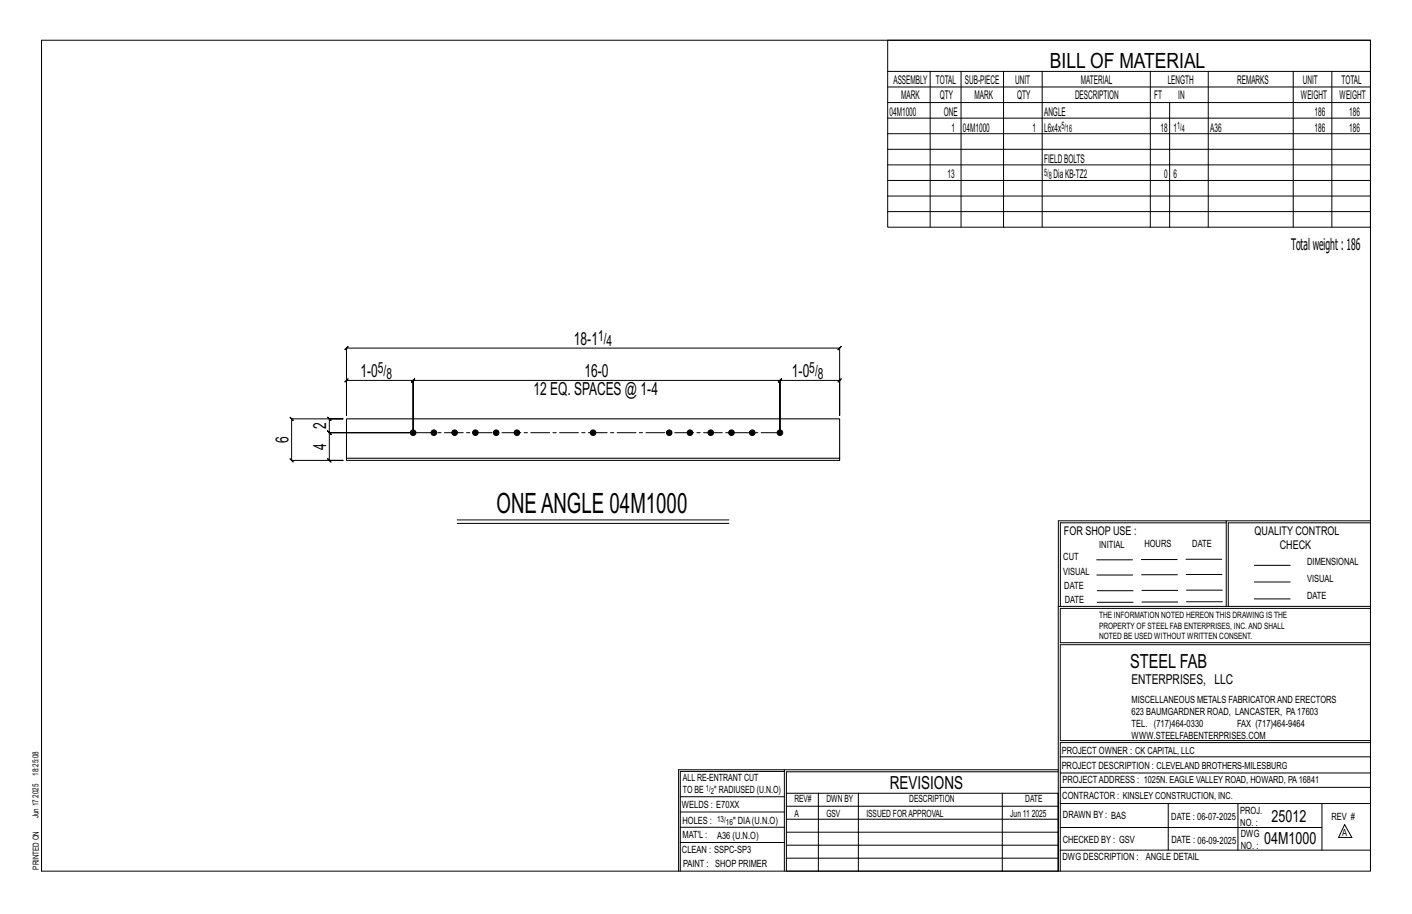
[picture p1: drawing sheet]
<svg xmlns="http://www.w3.org/2000/svg" width="432mm" height="279mm" viewBox="0 0 432 279" stroke-linecap="round" stroke-linejoin="round" font-family="sans-serif">
<defs><g id="words">
<text font-size="8.6" x="151.9" y="157">ONEANGLE 04M1000</text>
<text font-size="6.4" x="321.1" y="20.7">BILL OF MATERIAL</text>
<text font-size="5.9" x="345.6" y="204.1">STEEL FAB</text>
<g font-size="5.5">
<text x="175.5" y="105.4">18-1</text>
<text x="110.2" y="115.3">1-0</text>
<text x="178.7" y="115.3">16-0</text>
<text x="242.2" y="115.3">1-0</text>
<text x="163.1" y="120.8">12 EQ. SPACES @ 1-4</text>
<text x="99.7" y="131.2" transform="rotate(-90 99.7 131.2)">2</text>
<text x="88.2" y="135.4" transform="rotate(-90 88.2 135.4)">6</text>
<text x="99.7" y="137.5" transform="rotate(-90 99.7 137.5)">4</text>
<text x="272.2" y="241.1">REVISIONS</text>
</g>
<g font-size="5.1">
<text x="388.9" y="251.3">25012</text>
<text x="386.6" y="258.1">04M1000</text>
</g>
<text font-size="4.9" x="394.8" y="76.4">Totalweight : 186</text>
<g font-size="4.7">
<text x="182.9" y="104.2">1/</text>
<text x="185.5" y="105.8">4</text>
<text x="115.6" y="114.1">5/</text>
<text x="118.2" y="115.7">8</text>
<text x="247.5" y="114.1">5/</text>
<text x="250.1" y="115.7">8</text>
</g>
<text font-size="4.2" x="346" y="209.1">ENTERPRISES, LLC</text>
<g font-size="3.7">
<text x="273.2" y="25.6">ASSEMBLY</text>
<text x="286.2" y="25.6">TOTAL</text>
<text x="295.1" y="25.6">SUB-PIECE</text>
<text x="310.4" y="25.6">UNIT</text>
<text x="330.5" y="25.6">MATERIAL</text>
<text x="357.1" y="25.6">LENGTH</text>
<text x="378.3" y="25.6">REMARKS</text>
<text x="398.4" y="25.6">UNIT</text>
<text x="410.2" y="25.6">TOTAL</text>
<text x="272.1" y="35.5">04M1000</text>
<text x="275.6" y="30.4">MARK</text>
<text x="287.4" y="30.4">QTY</text>
<text x="288.6" y="35.5">ONE</text>
<text x="298" y="30.4">MARK</text>
<text x="311" y="30.4">QTY</text>
<text x="319.3" y="35.5">ANGLE</text>
<text x="328.7" y="30.4">DESCRIPTION</text>
<text x="353" y="30.4">FT</text>
<text x="360.3" y="30.4">IN</text>
<text x="397.8" y="30.4">WEIGHT</text>
<text x="402" y="35.5">186</text>
<text x="409.6" y="30.4">WEIGHT</text>
<text x="412.6" y="35.5">186</text>
<text x="290.9" y="40.2">1</text>
<text x="294.5" y="40.2">04M1000</text>
<text x="315.8" y="40.2">1</text>
<text x="319.3" y="40.2">L6x4x</text>
<text x="354.9" y="40.2">18</text>
<text x="358.9" y="40.2">1</text>
<text x="370.1" y="40.2">A36</text>
<text x="402" y="40.2">186</text>
<text x="412.6" y="40.2">186</text>
<text x="319.3" y="49.7">FIELDBOLTS</text>
<text x="289.8" y="54.5">13</text>
<text x="322.2" y="54.5">DiaKB-TZ2</text>
<text x="356" y="54.5">0</text>
<text x="358.9" y="54.5">6</text>
<text x="325.3" y="163.4">FOR SHOP USE :</text>
<text x="383.7" y="163.4">QUALITY CONTROL</text>
<text x="391.4" y="167.8">CHECK</text>
</g>
<g font-size="3.1">
<text x="324.6" y="39.4">5/</text>
<text x="326" y="40.5">16</text>
<text x="360" y="39.4">1/</text>
<text x="361.4" y="40.5">4</text>
<text x="319.3" y="53.7">5/</text>
<text x="320.7" y="54.8">8</text>
<text x="336.2" y="167.4">INITIAL</text>
<text x="350" y="167.1">HOURS</text>
<text x="364.6" y="167.2">DATE</text>
<text x="325.2" y="171.3">CUT</text>
<text x="399.8" y="172.8">DIMENSIONAL</text>
<text x="325.1" y="175.8">VISUAL</text>
<text x="399.8" y="177.9">VISUAL</text>
<text x="325.5" y="180">DATE</text>
<text x="325.7" y="184.4">DATE</text>
<text x="399.8" y="183.1">DATE</text>
<text x="346" y="215">MISCELLANEOUS METALS FABRICATORAND ERECTORS</text>
<text x="346" y="218.6">623 BAUMGARDNER ROAD, LANCASTER, PA17603</text>
<text x="346" y="225.8">WWW.STEELFABENTERPRISES.COM</text>
<text x="346" y="222.2">TEL. (717)464-0330</text>
<text x="378.3" y="222.2">FAX (717)464-9464</text>
<text x="324.7" y="230.5">PROJECT OWNER : CK CAPITAL, LLC</text>
<text x="208.8" y="238.8">ALL RE-ENTRANT CUT</text>
<text x="324.7" y="235.1">PROJECT DESCRIPTION : CLEVELAND BROTHERS-MILESBURG</text>
<text x="324.9" y="239.5">PROJECTADDRESS : 1025N. EAGLE VALLEY ROAD, HOWARD, PA16841</text>
<text x="208.8" y="242.5">TO BE</text>
<text x="218.4" y="242.5">&quot; RADIUSED (U.N.O)</text>
<text x="242.9" y="245.3">REV#</text>
<text x="252.7" y="245.3">DWN BY</text>
<text x="278.1" y="245.3">DESCRIPTION</text>
<text x="313.5" y="245.3">DATE</text>
<text x="324.9" y="244.2">CONTRACTOR : KINSLEY CONSTRUCTION, INC.</text>
<text x="208.5" y="247">WELDS : E70XX</text>
<text x="208.7" y="251.7">HOLES :</text>
<text x="224.2" y="251.8">&quot; DIA(U.N.O)</text>
<text x="242.9" y="249.9">A</text>
<text x="252.7" y="249.9">GSV</text>
<text x="264.9" y="249.9">ISSUED FORAPPROVAL</text>
<text x="309" y="249.9">Jun 11</text>
<text x="315.5" y="249.9">2025</text>
<text x="325.1" y="250">DRAWN BY : BAS</text>
<text x="358.2" y="250.5">DATE : 06-07-2025</text>
<text x="379.3" y="248.9">PROJ.</text>
<text x="407.2" y="250.5">REV #</text>
<text x="208.7" y="256.3">MAT'L :</text>
<text x="219.3" y="256.4">A36 (U.N.O)</text>
<text x="325" y="257.6">CHECKED BY : GSV</text>
<text x="358.3" y="257.7">DATE : 06-09-2025</text>
<text x="379.3" y="252.5">NO. :</text>
<text x="379.5" y="255.9">DWG</text>
<text x="410.5" y="255.5">A</text>
<text x="208.6" y="260.7">CLEAN : SSPC-SP3</text>
<text x="324.9" y="262.9">DWG DESCRIPTION :</text>
<text x="350.4" y="263">ANGLE DETAIL</text>
<text x="379.5" y="259.5">NO. :</text>
<text x="208.9" y="265">PAINT : SHOP PRIMER</text>
</g>
<g font-size="2.7">
<text x="336.1" y="189">THE INFORMATION NOTED HEREON THIS DRAWING IS THE</text>
<text x="336.1" y="195.4">NOTED BE USED WITHOUT WRITTEN CONSENT.</text>
<text x="336.1" y="192.2">PROPERTY OF STEEL FAB ENTERPRISES, INC.AND SHALL</text>
</g>
<g font-size="2.6">
<text x="215.9" y="241.8">1/</text>
<text x="217.4" y="242.7">2</text>
<text x="219.3" y="251.1">13/</text>
<text x="222" y="252.1">16</text>
</g>
<g font-size="2.5">
<text x="11.7" y="237.1" transform="rotate(-90 11.7 237.1)">18:25:08</text>
<text x="11.8" y="243.8" transform="rotate(-90 11.8 243.8)">2025</text>
<text x="11.8" y="250.1" transform="rotate(-90 11.8 250.1)">Jun 17</text>
<text x="11.9" y="265.8" transform="rotate(-90 11.9 265.8)">PRINTED ON</text>
</g>
</g></defs>
<g fill="none" stroke="#000" stroke-width=".31">
<path d="M12.7 12.3h406.4v254h-406.4zM271.5 12.3h147.6v57.2h-147.6zM271.5 21.8h147.6M271.5 26.6h147.6M271.5 31.4h147.6M271.5 36.1h147.6M284.5 21.8v47.7M293.9 21.8v47.7M306.9 21.8v47.7M318.7 21.8v47.7M351.8 21.8v47.7M357.7 31.4v38.1"/>
<path d="M369.5 21.8v47.7M395.5 21.8v47.7M407.3 21.8v47.7M271.5 40.9h147.6M271.5 45.6h147.6M271.5 50.4h147.6M271.5 55.2h147.6M271.5 59.9h147.6M271.5 64.7h147.6M106 106.4l-.5 .5 1-1-.5 .5h150.8l-.5 .5 1-1-.5 .5v20.6v-10.7l.5-.5-1 1 .5-.5h-18.3l.5-.5-1 1 .5-.5v16v-16l.5-.5-1 1 .5-.5h-112.2l.5-.5-1 1 .5-.5v16v-16l.5-.5-1 1 .5-.5h-20.3l.5-.5-1 1 .5-.5v10.7zM88.7 127.5l.5 .5h15.7h-4.2l-.5-.5 1 1-.5-.5v4.3l-.5-.5 1 1-.5-.5h24.6h-24.6l-.5-.5 1 1-.5-.5v8.4l-.5-.5 1 1-.5-.5h4.2h-15.7l.5 .5-1-1 .5 .5v-12.7l.5 .5zM139.8 158.9h83.1"/>
<path d="M139.8 160h83.1M375 159.8h-50.7v25.6M375 159.2h-51.3l-.1 107.1M419.1 159.2h-44.1v26.2M419.1 159.8h-43.5v25.6M335.4 171.1h10.9M335.4 175.8h11M349 171h11M349.1 175.7h11M362.7 171h10.9M362.7 175.6h11M383.6 172.8h11"/>
<path d="M383.6 177.9h11M323.7 185.4h95.4M335.5 184.1h11M335.5 180.6h11M349.2 184h11M349.2 180.5h11M362.9 180.4h10.9M362.9 184h10.9M383.6 183.1h11M419.1 186h-94.9v10.5h94.9M419.1 197.1h-94.9v29.3h94.9v.6h-94.9v39.3M239.9 235.8h-31.9v30.5"/>
<path d="M239.9 235.3h-32.4v31M323.6 235.3h-83.7v31M323.6 235.9h-83.1v6.6M324.2 236.3h94.9M324.2 231.4h94.9M208 252.9h31.9M208 257.5h31.9M208 243.6h31.9M208 248.2h31.9M240.5 242.5h83.1v23.8h-83.1zM240.5 258.4h83.1M240.5 254.4h83.1"/>
<path d="M240.5 250.4h83.1M240.5 246.5h83.1M250.3 242.5v23.8M262.5 242.5v23.8M306.5 242.5v23.8M324.2 253h80.1M324.2 245.6h94.9M324.2 259.9h94.9M324.2 240.7h94.9M357.3 245.6v14.3M378.6 245.6v14.3M404.3 245.6v14.3"/>
<path d="M411.2 252.1l2.2 3.9h-4zM240.5 262.3h83.1"/>
</g>
<g fill="#000" stroke="#000" stroke-width=".31">
<circle cx="126.3" cy="132.3" r=".86"/>
<circle cx="132.7" cy="132.3" r=".86"/>
<circle cx="139" cy="132.3" r=".86"/>
<circle cx="145.4" cy="132.3" r=".86"/>
<circle cx="151.7" cy="132.3" r=".86"/>
<circle cx="158.1" cy="132.3" r=".86"/>
<circle cx="181.4" cy="132.3" r=".86"/>
<circle cx="204.6" cy="132.3" r=".86"/>
<circle cx="211" cy="132.3" r=".86"/>
<circle cx="217.3" cy="132.3" r=".86"/>
<circle cx="223.7" cy="132.3" r=".86"/>
<circle cx="230" cy="132.3" r=".86"/>
<circle cx="238.5" cy="132.3" r=".86"/>
</g>
<path d="M106 140.1h150.8v.6h-150.8zM106 140.1v-12.1h150.8v12.1" fill="none" stroke="#000" stroke-width=".32"/>
<path d="M238.5 132.3h-112.2" fill="none" stroke="#000" stroke-width=".31" stroke-dasharray="5.8 1 1 1"/>
<use href="#words"/>
</svg>
